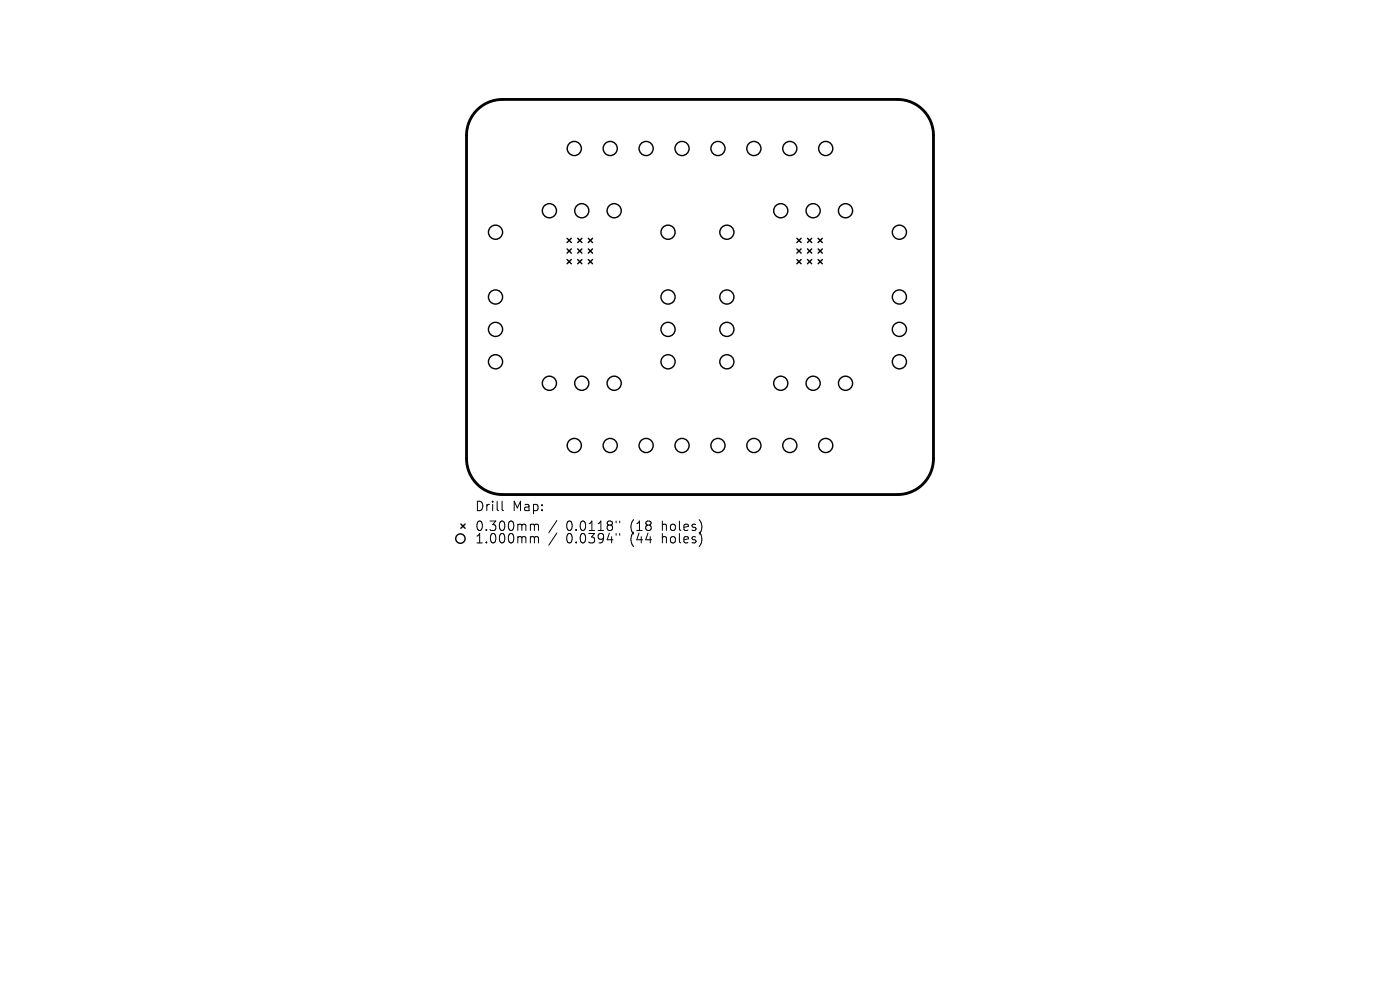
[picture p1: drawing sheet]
<svg xmlns="http://www.w3.org/2000/svg" width="297mm" height="210mm" viewBox="0 0 297 210" stroke-linecap="round" stroke-linejoin="round" font-family="sans-serif">
<defs><g id="words">
<g font-size="2.8">
<text x="100.7" y="108.7">Drill</text>
<text x="100.7" y="112.9">0.300mm</text>
<text x="108.7" y="108.7">Map:</text>
<text x="120.1" y="112.9">0.0118&quot;</text>
<text x="133.8" y="112.9">(18</text>
<text x="140.7" y="112.9">holes)</text>
<text x="100.7" y="115.6">1.000mm</text>
<text x="120.1" y="115.6">0.0394&quot;</text>
<text x="133.8" y="115.6">(44</text>
<text x="140.7" y="115.6">holes)</text>
</g>
</g></defs>
<path d="M101.2 23.3a7.6 7.6 0 0 1 5.4-2.2h83.8a7.6 7.6 0 0 1 7.6 7.6v68.6a7.6 7.6 0 0 1-7.6 7.6h-83.8a7.6 7.6 0 0 1-7.6-7.6v-68.6a7.6 7.6 0 0 1 2.2-5.4z" fill="none" stroke="#000" stroke-width=".6"/>
<g fill="none" stroke="#000" stroke-width=".3">
<path d="M120.3 50.6l.9 .9M120.3 52.8l.9 .9M120.3 55.1l.9 .9M121.2 50.6l-.9 .9M121.2 52.8l-.9 .9M121.2 55.1l-.9 .9M122.6 52.8l.9 .9M122.6 55.1l.9 .9M122.6 50.6l.9 .9M123.5 50.6l-.9 .9M123.5 52.8l-.9 .9M123.5 55.1l-.9 .9"/>
<path d="M124.8 55.1l.9 .9M124.8 52.8l.9 .9M124.8 50.6l.9 .9M125.7 50.6l-.9 .9M125.7 52.8l-.9 .9M125.7 55.1l-.9 .9M169.1 50.6l.9 .9M169.1 52.8l.9 .9M169.1 55.1l.9 .9M170 50.6l-.9 .9M170 52.8l-.9 .9M170 55.1l-.9 .9"/>
<path d="M171.3 52.8l.9 .9M171.3 55.1l.9 .9M171.3 50.6l.9 .9M172.2 50.6l-.9 .9M172.2 52.8l-.9 .9M172.2 55.1l-.9 .9M173.6 55.1l.9 .9M173.6 52.8l.9 .9M173.6 50.6l.9 .9M174.5 50.6l-.9 .9M174.5 52.8l-.9 .9M174.5 55.1l-.9 .9"/>
<path d="M97.8 111.2l.9 .9M98.7 111.2l-.9 .9"/>
<circle cx="121.8" cy="31.5" r="1.5"/>
<circle cx="129.5" cy="31.5" r="1.5"/>
<circle cx="137.1" cy="31.5" r="1.5"/>
<circle cx="144.7" cy="31.5" r="1.5"/>
<circle cx="152.3" cy="31.5" r="1.5"/>
<circle cx="159.9" cy="31.5" r="1.5"/>
<circle cx="167.6" cy="31.5" r="1.5"/>
<circle cx="175.2" cy="31.5" r="1.5"/>
<circle cx="105.1" cy="49.3" r="1.5"/>
<circle cx="116.6" cy="44.7" r="1.5"/>
<circle cx="123.4" cy="44.7" r="1.5"/>
<circle cx="130.3" cy="44.7" r="1.5"/>
<circle cx="141.7" cy="49.3" r="1.5"/>
<circle cx="154.2" cy="49.3" r="1.5"/>
<circle cx="165.6" cy="44.7" r="1.5"/>
<circle cx="172.5" cy="44.7" r="1.5"/>
<circle cx="179.4" cy="44.7" r="1.5"/>
<circle cx="190.8" cy="49.3" r="1.5"/>
<circle cx="105.1" cy="76.7" r="1.5"/>
<circle cx="105.1" cy="69.9" r="1.5"/>
<circle cx="105.1" cy="63" r="1.5"/>
<circle cx="141.7" cy="76.7" r="1.5"/>
<circle cx="141.7" cy="69.9" r="1.5"/>
<circle cx="141.7" cy="63" r="1.5"/>
<circle cx="154.2" cy="76.7" r="1.5"/>
<circle cx="154.2" cy="69.9" r="1.5"/>
<circle cx="154.2" cy="63" r="1.5"/>
<circle cx="190.8" cy="76.7" r="1.5"/>
<circle cx="190.8" cy="69.9" r="1.5"/>
<circle cx="190.8" cy="63" r="1.5"/>
<circle cx="116.6" cy="81.3" r="1.5"/>
<circle cx="121.8" cy="94.5" r="1.5"/>
<circle cx="123.4" cy="81.3" r="1.5"/>
<circle cx="129.5" cy="94.5" r="1.5"/>
<circle cx="130.3" cy="81.3" r="1.5"/>
<circle cx="137.1" cy="94.5" r="1.5"/>
<circle cx="144.7" cy="94.5" r="1.5"/>
<circle cx="152.3" cy="94.5" r="1.5"/>
<circle cx="159.9" cy="94.5" r="1.5"/>
<circle cx="165.6" cy="81.3" r="1.5"/>
<circle cx="167.6" cy="94.5" r="1.5"/>
<circle cx="172.5" cy="81.3" r="1.5"/>
<circle cx="175.2" cy="94.5" r="1.5"/>
<circle cx="179.4" cy="81.3" r="1.5"/>
<circle cx="97.7" cy="114.3" r="1"/>
</g>
<g fill="none" stroke="#000" stroke-width=".21">
<path d="M106.5 106.3v1.7l.3 .3M112.8 111.2h.3l.3 .3M112.8 113.8h.3l.3 .3M113.4 111.5l.3-.3 .4 .1 .1 1.2M113.4 111.5v1M113.4 114.1v1.1M113.4 114.1l.3-.3 .4 .1 .1 1.3M118.1 110.4l-1.7 2.6M118.1 113.1l-1.7 2.5M130.7 110.5v.4M130.7 113.2v.3M131.5 110.5v.4"/>
<path d="M131.5 113.2v.3"/>
</g>
<use href="#words"/>
</svg>
